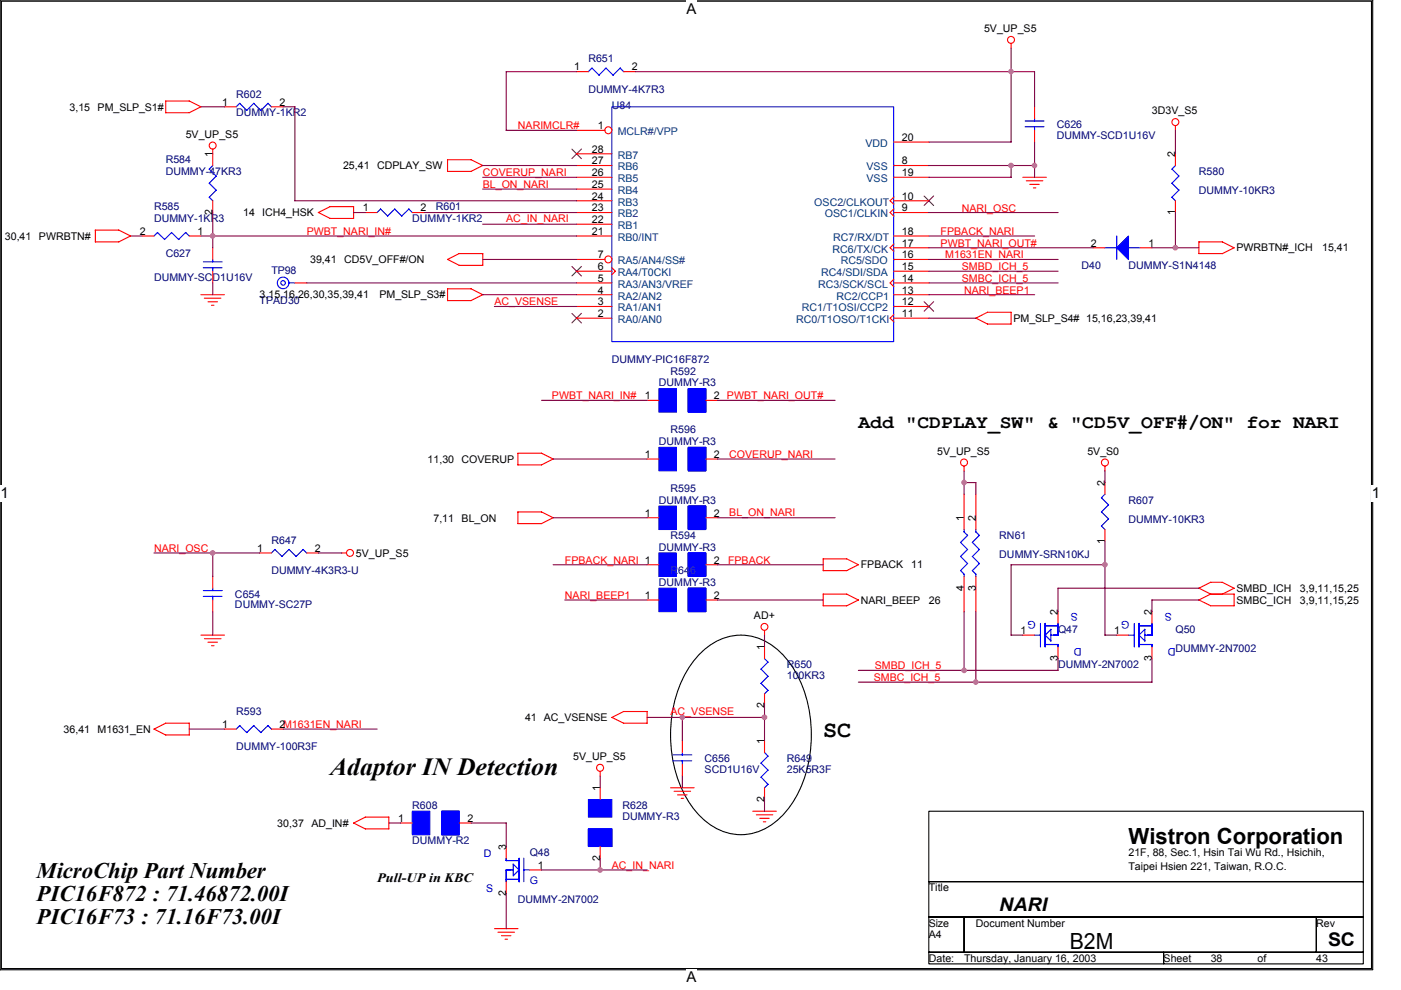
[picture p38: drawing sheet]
<svg xmlns="http://www.w3.org/2000/svg" width="297mm" height="210mm" viewBox="0 0 297 210" stroke-linecap="round" stroke-linejoin="round" font-family="sans-serif">
<defs><g id="words">
<text font-size="5.2" x="70" y="164.3">Adaptor IN Detection</text>
<text font-size="5" x="174.5" y="156.3">SC</text>
<g font-size="4.7">
<text x="239.3" y="178.9">Wistron Corporation</text>
<text x="7.8" y="186.2">MicroChip Part Number</text>
<text x="7.8" y="191.1">PIC16F872 : 71.46872.00I</text>
<text x="7.8" y="195.9">PIC16F73 : 71.16F73.00I</text>
<text x="226.8" y="201.1">B2M</text>
</g>
<g font-size="4">
<text x="182" y="90.7">Add &quot;CDPLAY_SW&quot; &amp; &quot;CD5V_OFF#/ON&quot; for NARI</text>
<text x="211.9" y="193.1">NARI</text>
<text x="281.6" y="200.6">SC</text>
</g>
<g font-size="3.2">
<text x="145.5" y="2.9">A</text>
<text x=".1" y="105.6">1</text>
<text x="290.8" y="105.6">1</text>
<text x="145.5" y="208.3">A</text>
</g>
<text font-size="2.7" x="79.9" y="186.9">Pull-UP in KBC</text>
<g font-size="2.2">
<text x="208.6" y="6.8">5V_UP_S5</text>
<text x="121.8" y="14.9">1</text>
<text x="134" y="14.9">2</text>
<text x="14.7" y="23.5">3,15</text>
<text x="20.7" y="23.5">PM_SLP_S1#</text>
<text x="47.1" y="22.4">1</text>
<text x="59.3" y="22.4">2</text>
<text x="39.4" y="29.2">5V_UP_S5</text>
<text x="126.7" y="27.4">1</text>
<text x="191.2" y="29.9">20</text>
<text x="244.2" y="24.2">3D3V_S5</text>
<text x="45.1" y="33.4" transform="rotate(-90 45.1 33.4)">1</text>
<text x="72.7" y="35.9">25,41</text>
<text x="79.9" y="35.9">CDPLAY_SW</text>
<text x="125.5" y="34.9">27</text>
<text x="125.5" y="32.4">28</text>
<text x="191.2" y="34.9">8</text>
<text x="249.2" y="33.4" transform="rotate(-90 249.2 33.4)">2</text>
<text x="125.5" y="39.8">25</text>
<text x="125.5" y="37.3">26</text>
<text x="191.2" y="37.3">19</text>
<text x="45.1" y="45.6" transform="rotate(-90 45.1 45.6)">2</text>
<text x="51.6" y="45.8">14 ICH4_HSK</text>
<text x="77" y="44.8">1</text>
<text x="89.2" y="44.8">2</text>
<text x="125.5" y="47.3">22</text>
<text x="125.5" y="44.8">23</text>
<text x="125.5" y="42.3">24</text>
<text x="191.2" y="42.3">10</text>
<text x="191.2" y="44.8">9</text>
<text x="249.2" y="45.6" transform="rotate(-90 249.2 45.6)">1</text>
<text x="1" y="50.8">30,41</text>
<text x="8.3" y="50.8">PWRBTN#</text>
<text x="29.7" y="49.8">2</text>
<text x="41.9" y="49.8">1</text>
<text x="125.5" y="49.8">21</text>
<text x="191.2" y="52.3">17</text>
<text x="191.2" y="49.8">18</text>
<text x="231.3" y="52.3">2</text>
<text x="243.5" y="52.3">1</text>
<text x="262.2" y="53.3">PWRBTN#_ICH</text>
<text x="280.3" y="53.3">15,41</text>
<text x="65.8" y="55.8">39,41</text>
<text x="73" y="55.8">CD5V_OFF#/ON</text>
<text x="126.7" y="59.8">5</text>
<text x="126.7" y="57.3">6</text>
<text x="126.7" y="54.8">7</text>
<text x="191.2" y="54.8">16</text>
<text x="191.2" y="57.3">15</text>
<text x="191.2" y="59.8">14</text>
<text x="55.1" y="63.3">3,15,16,26,30,35,39,41</text>
<text x="80.5" y="63.3">PM_SLP_S3#</text>
<text x="126.7" y="64.7">3</text>
<text x="126.7" y="62.2">4</text>
<text x="191.2" y="64.7">12</text>
<text x="191.2" y="62.2">13</text>
<text x="126.7" y="67.2">2</text>
<text x="191.2" y="67.2">11</text>
<text x="214.9" y="68.2">PM_SLP_S4# 15,16,23,39,41</text>
<text x="136.7" y="84.6">1</text>
<text x="151.4" y="84.6">2 PWBT_NARI_OUT#</text>
<text x="90.7" y="98.1">11,30</text>
<text x="97.9" y="98.1">COVERUP</text>
<text x="136.7" y="97.1">1</text>
<text x="151.4" y="97.1">2</text>
<text x="198.7" y="96.4">5V_UP_S5</text>
<text x="230.5" y="96.4">5V_S0</text>
<text x="234.2" y="103.1" transform="rotate(-90 234.2 103.1)">2</text>
<text x="91.9" y="110.6">7,11</text>
<text x="97.9" y="110.6">BL_ON</text>
<text x="136.7" y="109.5">1</text>
<text x="151.4" y="109.5">2</text>
<text x="204.4" y="110.5" transform="rotate(-90 204.4 110.5)">1</text>
<text x="206.9" y="110.5" transform="rotate(-90 206.9 110.5)">2</text>
<text x="54.5" y="117">1</text>
<text x="66.8" y="117">2</text>
<text x="75.5" y="118">5V_UP_S5</text>
<text x="151.4" y="119.5">2</text>
<text x="234.2" y="115.3" transform="rotate(-90 234.2 115.3)">1</text>
<text x="182.5" y="120.5">FPBACK</text>
<text x="193.2" y="120.5">11</text>
<text x="204.4" y="125.2" transform="rotate(-90 204.4 125.2)">4</text>
<text x="206.9" y="125.2" transform="rotate(-90 206.9 125.2)">3</text>
<text x="262.2" y="125.5">SMBD_ICH</text>
<text x="275.6" y="125.5">3,9,11,15,25</text>
<text x="136.7" y="127">1</text>
<text x="151.4" y="127">2</text>
<text x="159.8" y="131.2">AD+</text>
<text x="182.5" y="128">NARI_BEEP</text>
<text x="196.9" y="128">26</text>
<text x="224.3" y="130.4" transform="rotate(-90 224.3 130.4)">2</text>
<text x="244.2" y="130.4" transform="rotate(-90 244.2 130.4)">2</text>
<text x="262.2" y="128">SMBC_ICH</text>
<text x="275.6" y="128">3,9,11,15,25</text>
<text x="162.1" y="137.9" transform="rotate(-90 162.1 137.9)">1</text>
<text x="216.3" y="134.4">1</text>
<text x="236.3" y="134.4">1</text>
<text x="224.3" y="140.1" transform="rotate(-90 224.3 140.1)">3</text>
<text x="244.2" y="140.1" transform="rotate(-90 244.2 140.1)">3</text>
<text x="13.5" y="155.4">36,41</text>
<text x="20.7" y="155.4">M1631_EN</text>
<text x="47.1" y="154.3">1</text>
<text x="59.3" y="154.3">2M1631EN_NARI</text>
<text x="111.3" y="152.9">41 AC_VSENSE</text>
<text x="162.1" y="150.1" transform="rotate(-90 162.1 150.1)">2</text>
<text x="121.5" y="161.1">5V_UP_S5</text>
<text x="162.1" y="157.8" transform="rotate(-90 162.1 157.8)">1</text>
<text x="127.2" y="167.8" transform="rotate(-90 127.2 167.8)">1</text>
<text x="162.1" y="170" transform="rotate(-90 162.1 170)">2</text>
<text x="58.8" y="175.3">30,37</text>
<text x="66" y="175.3">AD_IN#</text>
<text x="84.4" y="174.2">1</text>
<text x="99.1" y="174.2">2</text>
<text x="107.3" y="180.2" transform="rotate(-90 107.3 180.2)">3</text>
<text x="114" y="184.2">1</text>
<text x="127.2" y="182.5" transform="rotate(-90 127.2 182.5)">2</text>
<text x="239.3" y="181.5">21F, 88, Sec.1, Hsin Tai Wu Rd., Hsichih,</text>
<text x="239.3" y="184.5">Taipei Hsien 221, Taiwan, R.O.C.</text>
<text x="107.3" y="189.9" transform="rotate(-90 107.3 189.9)">2</text>
<text x="196.9" y="189">Title</text>
<text x="196.9" y="196.4">Size</text>
<text x="206.9" y="196.4">Document Number</text>
<text x="279.1" y="196.4">Rev</text>
<text x="196.9" y="198.9">A4</text>
<text x="196.9" y="203.9">Date:</text>
<text x="204.4" y="203.9">Thursday, January 16, 2003</text>
<text x="246.7" y="203.9">Sheet</text>
<text x="256.7" y="203.9">38</text>
<text x="266.6" y="203.9">of</text>
<text x="279.1" y="203.9">43</text>
</g>
<g font-size="2.2" fill="#000080">
<text x="124.8" y="13.2">R651</text>
<text x="50.1" y="20.7">R602</text>
<text x="124.8" y="19.7">DUMMY-4K7R3</text>
<text x="129.7" y="23.2">U84</text>
<text x="50.1" y="24.7">DUMMY-1KR2</text>
<text x="224.1" y="27.2">C626</text>
<text x="224.1" y="29.4">DUMMY-SCD1U16V</text>
<text x="35.1" y="34.6">R584</text>
<text x="35.1" y="37.1">DUMMY-47KR3</text>
<text x="254.2" y="37.1">R580</text>
<text x="254.2" y="41.1">DUMMY-10KR3</text>
<text x="32.7" y="44.6">R585</text>
<text x="32.7" y="47.1">DUMMY-1KR3</text>
<text x="87.4" y="47.1">DUMMY-1KR2</text>
<text x="92.4" y="44.6">R601</text>
<text x="32.7" y="59.5">DUMMY-SCD1U16V</text>
<text x="35.1" y="54.6">C627</text>
<text x="57.5" y="58">TP98</text>
<text x="229.3" y="57">D40</text>
<text x="239.3" y="57">DUMMY-S1N4148</text>
<text x="55.1" y="64.5">TPAD30</text>
<text x="129.7" y="77">DUMMY-PIC16F872</text>
<text x="139.7" y="81.9">DUMMY-R3</text>
<text x="142.2" y="79.5">R592</text>
<text x="139.7" y="94.4">DUMMY-R3</text>
<text x="142.2" y="91.9">R596</text>
<text x="139.7" y="106.8">DUMMY-R3</text>
<text x="142.2" y="104.4">R595</text>
<text x="239.3" y="106.8">R607</text>
<text x="239.3" y="110.8">DUMMY-10KR3</text>
<text x="57.5" y="115.3">R647</text>
<text x="139.7" y="116.8">DUMMY-R3</text>
<text x="142.2" y="114.3">R594</text>
<text x="211.9" y="114.3">RN61</text>
<text x="211.9" y="118.3">DUMMY-SRN10KJ</text>
<text x="57.5" y="121.8">DUMMY-4K3R3-U</text>
<text x="139.7" y="124.2">DUMMY-R3</text>
<text x="142.2" y="121.8">R646</text>
<text x="49.8" y="126.7">C654</text>
<text x="49.8" y="129">DUMMY-SC27P</text>
<text x="224.3" y="134.2">Q47</text>
<text x="249.2" y="134.2">Q50</text>
<text x="166.8" y="141.7">R650</text>
<text x="166.8" y="143.9">100KR3</text>
<text x="224.3" y="141.7">DUMMY-2N7002</text>
<text x="249.2" y="138.2">DUMMY-2N7002</text>
<text x="50.1" y="151.6">R593</text>
<text x="50.1" y="159.1">DUMMY-100R3F</text>
<text x="149.4" y="161.6">C656</text>
<text x="166.8" y="161.6">R649</text>
<text x="149.4" y="163.8">SCD1U16V</text>
<text x="166.8" y="163.8">25K5R3F</text>
<text x="87.4" y="171.6">R608</text>
<text x="132" y="171.6">R628</text>
<text x="132" y="173.8">DUMMY-R3</text>
<text x="87.4" y="179">DUMMY-R2</text>
<text x="112.3" y="181.5">Q48</text>
<text x="109.8" y="191.5">DUMMY-2N7002</text>
</g>
<g font-size="2.2" fill="#f00">
<text x="109.8" y="27.4">NARIMCLR#</text>
<text x="102.4" y="37.4">COVERUP_NARI</text>
<text x="102.4" y="39.9">BL_ON_NARI</text>
<text x="107.3" y="47.1">AC_IN_NARI</text>
<text x="203.9" y="44.9">NARI_OSC</text>
<text x="65" y="49.8">PWBT_NARI_IN#</text>
<text x="199.4" y="49.8">FPBACK_NARI</text>
<text x="199.4" y="52.3">PWBT_NARI_OUT#</text>
<text x="200.4" y="54.8">M1631EN_NARI</text>
<text x="203.9" y="57.3">SMBD_ICH_5</text>
<text x="203.9" y="59.8">SMBC_ICH_5</text>
<text x="104.8" y="64.8">AC_VSENSE</text>
<text x="204.4" y="62.3">NARI_BEEP1</text>
<text x="117" y="84.7">PWBT_NARI_IN#</text>
<text x="154.6" y="97.1">COVERUP_NARI</text>
<text x="154.6" y="109.3">BL_ON_NARI</text>
<text x="32.7" y="117">NARI_OSC</text>
<text x="119.8" y="119.5">FPBACK_NARI 1</text>
<text x="154.4" y="119.5">FPBACK</text>
<text x="119.8" y="127">NARI_BEEP1</text>
<text x="185.5" y="141.9">SMBD_ICH_5</text>
<text x="185.2" y="144.4">SMBC_ICH_5</text>
<text x="142.2" y="151.6">AC_VSENSE</text>
<text x="129.7" y="184.3">AC_IN_NARI</text>
</g>
<g font-size="2.2" fill="#004080">
<text x="131" y="28.7">MCLR#/VPP</text>
<text x="131" y="33.7">RB7</text>
<text x="183.5" y="31.2">VDD</text>
<text x="131" y="41.1">RB4</text>
<text x="131" y="38.6">RB5</text>
<text x="131" y="36.1">RB6</text>
<text x="183.7" y="36.1">VSS</text>
<text x="183.7" y="38.6">VSS</text>
<text x="131" y="46.1">RB2</text>
<text x="131" y="43.6">RB3</text>
<text x="172.7" y="43.6">OSC2/CLKOUT</text>
<text x="174.9" y="46.1">OSC1/CLKIN</text>
<text x="131" y="51.1">RB0/INT</text>
<text x="131" y="48.6">RB1</text>
<text x="176.5" y="53.6">RC6/TX/CK</text>
<text x="176.7" y="51.1">RC7/RX/DT</text>
<text x="131" y="58.5">RA4/T0CKI</text>
<text x="131" y="56">RA5/AN4/SS#</text>
<text x="174.1" y="58.5">RC4/SDI/SDA</text>
<text x="178.2" y="56">RC5/SDO</text>
<text x="131" y="63.5">RA2/AN2</text>
<text x="131" y="61">RA3/AN3/VREF</text>
<text x="173.5" y="61">RC3/SCK/SCL</text>
<text x="177.4" y="63.5">RC2/CCP1</text>
<text x="131" y="68.5">RA0/AN0</text>
<text x="131" y="66">RA1/AN1</text>
<text x="168.8" y="68.5">RC0/T1OSO/T1CKI</text>
<text x="170" y="66">RC1/T1OSI/CCP2</text>
</g>
<g font-size="2.2" fill="#00f">
<text x="219.6" y="131.6" transform="rotate(180 219.6 131.6)">G</text>
<text x="228.6" y="129.9" transform="rotate(180 228.6 129.9)">S</text>
<text x="239.5" y="131.6" transform="rotate(180 239.5 131.6)">G</text>
<text x="248.5" y="129.9" transform="rotate(180 248.5 129.9)">S</text>
<text x="229.3" y="137.4" transform="rotate(180 229.3 137.4)">D</text>
<text x="249.2" y="137.4" transform="rotate(180 249.2 137.4)">D</text>
<text x="102.6" y="181.8">D</text>
<text x="103.1" y="189.2">S</text>
<text x="112.3" y="187.5">G</text>
</g>
</g></defs>
<path d="M0 0h291v205.6h-291zM.3 .3h290.5v205.1h-290.5z" fill="none" stroke="#000" stroke-width=".23"/>
<g fill="#fff">
<path d="M145.5 .1h2.2v3.5h-2.2z"/>
<path d="M145.5 205.5h2.2v3.5h-2.2z"/>
<path d="M.1 102.8h1.8v3.5h-1.8z"/>
<path d="M290.8 102.8h1.8v3.5h-1.8z"/>
</g>
<path d="M148.1 139a11.6 11.6 0 0 1 18 0 26.4 26.4 0 0 1 5.3 22.7 20.1 20.1 0 0 1-8.8 13.8 11.2 11.2 0 0 1-13.4-1.7 23.9 23.9 0 0 1-7-18 25 25 0 0 1 5.9-16.8zM196.9 172h92.1v14.9h-92.1zM196.9 186.9h92.1v7.5h-92.1zM196.9 194.4h7.5v7.5h-7.5zM204.4 194.4h74.7v7.5h-74.7zM279.1 194.4h9.9v7.5h-9.9zM196.9 201.9h49.8v2.5h-49.8zM246.7 201.9h42.3v2.5h-42.3z" fill="none" stroke="#000" stroke-width=".23"/>
<g fill="none" stroke="#f00" stroke-width=".23">
<path d="M122.2 15.2h2.6M132.2 15.2h2.5M214.4 9.2v1M35.1 21.4h5l2.5 1.2-2.5 1.3h-5v-2.5M45.1 31.6v3.5M47.6 22.6h2.5M57.5 22.6h2.5M102.4 35.1l-2.5 1.2-5 .1v-2.5h5l2.5 1.2M122.2 37.6h7.5M122.2 35.1h7.5M122.2 32.6h7.5M122.2 27.6h6"/>
<path d="M189.5 37.6h7.5M189.5 35.1h7.5M189.5 30.1h7.5M216.8 37.6h5M217.6 38.3h3.5M218.3 39.1h2M219.1 39.8h.5M219.3 22.6v2.5M219.3 27.6v2.5M249.2 26.6v1.1M249.2 32.6v2.5M27.7 50l-2.5-1.2h-5v2.5h5"/>
<path d="M27.7 50l-2.5 1.3M30.1 50h2.6M40.1 50h2.5M45.1 42.6v2.5M45.1 52.5v2.5M45.1 57.5v2.5M62.5 60h2.5M70 43.8h5M70 43.8l-2.5 1.2 2.5 1.3M75 43.8v2.5h-5M77.4 45.1h2.5M87.4 45.1h2.5"/>
<path d="M94.9 55l2.5 1.3M97.3 56.3h5.1M102.4 53.8v2.5M102.4 53.8l-5-.1-2.5 1.3M122.2 60h7.5M122.2 57.5h7.5M122.2 55h6M122.2 50h7.5M122.2 47.5h7.5M122.2 45.1h7.5M122.2 42.6h7.5M122.2 40.1h7.5"/>
<path d="M129.7 56.7l.8 .8-.8 .8M189.5 60h7.5M189.5 52.5h7.5M189.5 57.5h7.5M189.5 55h7.5M189.5 50h7.5M189.5 45.1h7.5M189.5 42.6h7.5M189.5 59.2l-.8 .8 .8 .8M189.5 51.8l-.8 .7 .8 .8M189.5 44.3l-.8 .8 .8 .7M189.5 41.8l-.8 .8 .8 .7"/>
<path d="M231.8 52.5h2.5M241.7 52.5h2.6M249.2 42.6v2.5M254.2 53.8h5M254.2 51.3h5M254.2 51.3v2.5M259.2 51.3l2.5 1.3M261.7 52.5l-2.6 1.3M42.6 62.5h5M43.3 63.2h3.5M44.1 64h2M44.8 64.7h.6"/>
<path d="M102.4 62.5l-2.6-1.3h-4.9v2.6M102.4 62.5l-2.5 1.2h-5M122.2 62.5h7.5M122.2 67.5h7.5M122.2 65h7.5M189.5 62.5h7.5M189.5 67.5h7.5M189.5 65h7.5M189.5 66.7l-.8 .8 .8 .7M206.9 67.4l2.5 1.3h5M209.4 66.2h5M209.4 66.2l-2.5 1.3"/>
<path d="M214.4 66.2v2.5M109.8 96.1h5l2.5 1.2-2.5 1.3h-5v-2.5M137.2 84.9h2.5M137.2 97.3h2.5M149.6 84.9h2.6M149.6 97.3h2.6M204.4 98.8v1M234.3 98.8v1M55 117.2h2.5M65 117.2h2.5M72.5 117.2h1M109.8 108.5h5"/>
<path d="M114.8 108.5l2.5 1.2-2.5 1.3h-5v-2.5M137.2 109.8h2.5M137.2 119.7h2.5M149.6 109.8h2.6M149.6 119.7h2.6M174.5 118.5h5M179.5 118.5l2.5 1.2-2.5 1.3h-5v-2.5M204.4 104.8v7.5M206.9 104.8v7.5M234.3 102.3v2.5M234.3 112.3v2.5M42.6 134.7h5"/>
<path d="M43.3 135.4h3.6M44.1 136.2h2M44.8 136.9h.6M45.1 122.2v2.5M45.1 127.2v2.5M137.2 127.2h2.5M149.6 127.2h2.6M162.1 133.7v1M162.1 137.1v2.6M174.5 128.4h5M174.5 128.4v-2.4h5l2.5 1.2-2.5 1.3M204.4 122.2v7.5"/>
<path d="M206.9 122.2v7.5M216.8 134.7h2.5M224.3 129.7v2.5M224.3 137.2v2.5M236.7 134.7h2.6M244.2 129.7v2.5M244.2 137.2v2.5M254.2 124.7l2.5 1.3-2.5 1.2M254.2 127.2l2.5 1.2M256.7 126h5v2.5M256.7 128.4h5M259.2 123.5l2.5 1.2-2.6 1.3"/>
<path d="M259.2 123.5l-2.5-.1-2.5 1.3M35.1 153.3h5M35.1 153.3l-2.5 1.3M40.1 153.3v2.5l-4.9 .1-2.5-1.3M47.6 154.6h2.5M57.5 154.6h2.5M132.2 150.9l5-.1v2.5M132.2 150.9l-2.5 1.2 2.5 1.2h5M144.7 157.1v2.5M162.1 147.1v2.5M162.1 157.1v2.5M75 174.5l2.5 1.3 5-.1"/>
<path d="M77.4 173.2h5M77.5 173.2l-2.6 1.3M82.4 173.2v2.5M84.9 174.5h2.5M97.4 174.5h2.5M107.3 179.5v2.5M127.3 163.6v1M127.3 167v2.5M127.3 179.5v2.5M142.2 167h5M142.9 167.8h3.5M143.7 168.5h2"/>
<path d="M144.4 169.3h.5M144.7 162.1v2.5M159.6 172h5M160.4 172.8h3.4M161.1 173.5h2M161.8 174.2h.6M162.1 167v2.5M104.8 196.9h5M105.6 197.7h3.5M106.3 198.4h2M107.1 199.1h.5M107.3 186.9v2.6"/>
<path d="M112.3 184.4h2.5"/>
<circle cx="214.4" cy="8.5" r=".74"/>
<circle cx="45.1" cy="30.9" r=".74"/>
<circle cx="129" cy="27.6" r=".74"/>
<circle cx="249.2" cy="25.9" r=".74"/>
<circle cx="129" cy="55" r=".73"/>
<circle cx="204.4" cy="98.1" r=".74"/>
<circle cx="234.3" cy="98.1" r=".74"/>
<circle cx="74.2" cy="117.2" r=".74"/>
<circle cx="162.1" cy="132.9" r=".73"/>
<circle cx="127.2" cy="162.8" r=".74"/>
</g>
<g fill="none" stroke="#00f" stroke-width=".23">
<path d="M124.8 15.2l.7-.8 1.5 1.6 1.5-1.6 1.5 1.6M132.2 15.2l-.7-.8-1.5 1.5M44.4 35.9l1.5 1.5M45.1 35.1l-.8 .8M45.8 37.3l-1.5 1.6 1.6 1.4-1.6 1.5 .8 .8M50.1 22.6l.7-.7 1.5 1.5 1.5-1.5 1.5 1.5M57.6 22.7l-.8-.8-1.5 1.5M129.7 22.6h59.8v49.8h-59.8zM217.3 26.9h4M217.4 25.7h4M219.3 25.1v.6M219.3 26.9v.7"/>
<path d="M248.5 38.8l1.5 1.5M248.5 35.8l1.5 1.5-1.5 1.5M249.2 35.1l-.7 .8M32.6 50.1l.8-.8 1.5 1.5 1.5-1.5 1.5 1.5M39.3 49.3l.8 .7M39.4 49.3l-1.5 1.5M43.1 56.8h4M43.1 55.5h4M45.1 55v.5M45.1 56.7v.8M61.3 60h1.2M80.7 44.3l1.5 1.5"/>
<path d="M80.7 44.3l-.8 .8M82.2 45.8l1.5-1.5 1.5 1.5M86.7 44.3l.7 .8M86.7 44.3l-1.5 1.5M234.2 52.5h2.6M236.8 50v5M239.2 52.5h2.5M248.5 41.8l.7 .8M250 40.3l-1.5 1.5M57.5 117.2l.8-.7 1.5 1.5 1.5-1.5 1.5 1.5M64.3 116.5l.7 .8M64.3 116.5l-1.5 1.5"/>
<path d="M203.6 118l1.5 1.5M203.6 115l1.5 1.5M204.4 112.8l.7 .7M204.4 112.2v.6M205.2 119.5l-1.5 1.5M205.2 116.5l-1.5 1.5M205.2 113.5l-1.5 1.5M206.9 112.3v.5l.8 .7M207.6 113.5l-1.5 1.5 1.6 1.5M207.6 116.5l-1.5 1.5 1.6 1.5M207.6 119.5l-1.5 1.5 .8 .8M233.5 111.5l.8 .8"/>
<path d="M233.5 108.5l1.5 1.5M233.5 105.5l1.5 1.5M234.3 104.8l-.8 .7M235.1 110l-1.6 1.5M235.1 107l-1.6 1.5M43.1 126.4h4M43.1 125.2h4M45.1 124.7v.5M45.1 126.4v.8M162.1 139.7l.8 .7-1.6 1.5 1.6 1.5-1.6 1.5M203.6 121l.8 .7M204.4 121.7v.5"/>
<path d="M206.9 121.7v.5M219.3 134.7h1.3M220.6 132.2v5M221.6 136.7l2.7-.1v.6M221.6 134.7l1.2-1.3v2.5M221.6 132.2v5M221.6 132.7h2.7M221.6 134.7l1.2 1.2M224.3 132.2v2.5h-1.5M239.3 134.7h1.2M240.5 132.2v5M241.5 136.7h2.7v.5"/>
<path d="M241.5 132.7h2.8M241.5 132.2v5M242.7 135.9v-2.5l-1.2 1.3 1.3 1.2M244.2 132.2l.1 2.5h-1.6M50.1 154.6l.7-.8 1.5 1.5M52.3 155.3l1.5-1.5 1.5 1.5M57.6 154.6l-.8-.8-1.5 1.5M144.7 159.6v.5M161.4 144.9l1.5 1.5M162.1 159.6l.8 .7-1.6 1.5 1.6 1.5-1.6 1.5 1.6 1.5M162.8 146.4l-.7 .7M142.7 161.3h4"/>
<path d="M142.7 160.1h4M144.7 161.3v.8M162.8 166.3l-.7 .7M107.3 186.4h2.8M107.3 182v.5M107.3 182.5h2.8M108.8 183.2l1.3 1.2M108.8 184.4h-1.5v2.6M108.8 183.2v2.5M110.1 182v5M110.1 184.4l-1.3 1.3M111 184.4h1.3"/>
<path d="M111.1 181.9v5"/>
<circle cx="60" cy="60" r="1.23"/>
<circle cx="60" cy="60" r=".49"/>
</g>
<g fill="#00f" stroke="#00f" stroke-width=".23">
<path d="M239.3 50v5l-2.5-2.5z" fill-rule="evenodd"/>
<path d="M139.7 82.4h3.7v5h-3.7z" fill-rule="evenodd"/>
<path d="M145.9 82.4h3.7v5h-3.7z" fill-rule="evenodd"/>
<path d="M145.9 82.4h3.7v5h-3.7z" fill-rule="evenodd"/>
<path d="M139.7 94.8h3.7v5h-3.7z" fill-rule="evenodd"/>
<path d="M145.9 94.8h3.7v5h-3.7z" fill-rule="evenodd"/>
<path d="M145.9 94.8h3.7v5h-3.7z" fill-rule="evenodd"/>
<path d="M87.4 172h3.7v5h-3.7z" fill-rule="evenodd"/>
<path d="M93.6 172h3.8v5h-3.8z" fill-rule="evenodd"/>
<path d="M93.6 172h3.8v5h-3.8z" fill-rule="evenodd"/>
<path d="M124.8 169.5h4.9v3.7h-4.9z" fill-rule="evenodd"/>
<path d="M124.8 175.7h4.9v3.8h-4.9z" fill-rule="evenodd"/>
<path d="M124.8 175.7h4.9v3.8h-4.9z" fill-rule="evenodd"/>
<path d="M139.7 107.3h3.7v5h-3.7z" fill-rule="evenodd"/>
<path d="M145.9 107.3h3.7v5h-3.7z" fill-rule="evenodd"/>
<path d="M145.9 107.3h3.7v5h-3.7z" fill-rule="evenodd"/>
<path d="M139.7 117.2h3.7v5h-3.7z" fill-rule="evenodd"/>
<path d="M145.9 117.2h3.7v5h-3.7z" fill-rule="evenodd"/>
<path d="M145.9 117.2h3.7v5h-3.7z" fill-rule="evenodd"/>
<path d="M139.7 124.7h3.7v5h-3.7z" fill-rule="evenodd"/>
<path d="M145.9 124.7h3.7v5h-3.7z" fill-rule="evenodd"/>
<path d="M145.9 124.7h3.7v5h-3.7z" fill-rule="evenodd"/>
</g>
<path d="M121.3 31.6l2 2M123.3 31.6l-2 2M121.3 56.5l2 2M123.3 56.5l-2 2M195.9 41.6l2 2M197.9 41.6l-2 2M121.3 66.5l2 2M123.3 66.4l-2 2.1M195.9 64l2 2M197.9 64l-2 2" fill="none" stroke="#804000" stroke-width=".23"/>
<g fill="none" stroke="#800040" stroke-width=".23">
<path d="M107.3 15.2v12.4h15M107.3 15.2h15M134.7 15.2h84.6M214.4 10.2v19.9M219.3 15.2v7.4M42.6 22.6h5M60 22.6h2.5v20M102.3 37.6h20M102.4 35.1h19.9M196.9 37.6h17.5M196.9 35.1h22.5M196.9 30.1h17.5"/>
<path d="M214.4 35.1v2.5M219.3 30.1v7.5M249.2 27.6v5M27.7 50h2.5M42.6 50h79.7M45.1 45.1v7.5M45.1 60v2.5M62.5 42.6h59.8M65 60h57.3M74.9 45.1h2.6M89.9 45.1h32.4M102.3 47.5h20"/>
<path d="M102.3 55h20M102.3 40.1h20M196.9 52.5h34.9M196.9 57.5h27.4M196.9 60h27.4M196.9 45.1h27.4M196.9 55h27.4M196.9 50h22.5M244.2 52.5h10M249.2 45.1v7.5M102.3 62.5h20M104.8 65h17.5"/>
<path d="M196.9 62.5h22.5M196.9 67.5h10M114.8 84.9h22.4M117.3 97.3h19.9M152.1 84.9h25M152.1 97.3h25M204.4 99.8v5M234.3 99.8v2.5M32.6 117.2h22.5M45.1 117.2v5M67.5 117.2h5M117.3 119.7h19.9"/>
<path d="M117.3 109.8h19.9M152.1 119.7h22.5M152.1 109.8h25M204.4 102.3h2.5v2.5M234.3 114.8v19.9h2.5M234.3 119.7h-19.9v15h2.4M45.1 129.7v5M119.8 127.2h17.4M152.1 127.2h22.4M162.1 134.7v2.5M204.4 129.7v12.5M206.9 129.7v15"/>
<path d="M224.3 139.7v2.4h-42.3M224.3 124.7v5M224.3 124.7h29.9M244.2 139.7v5l-62.2-.1M254.2 127.2h-10v2.5M40.1 154.6h7.5M60 154.6h20M137.2 152.1h24.9M144.7 152.1v5M162.1 149.6v7.5M82.4 174.5h2.5M99.8 174.5h7.5v5"/>
<path d="M127.3 164.5v2.5M144.7 164.5v2.5M162.1 169.5v2.5M107.3 189.4v7.5M114.8 184.4h22.4M127.3 182v2.5"/>
</g>
<g fill="#f0f" stroke="#f0f" stroke-width=".23">
<circle cx="45.1" cy="117.2" r=".49"/>
<circle cx="249.2" cy="52.5" r=".49"/>
<circle cx="214.4" cy="35.1" r=".49"/>
<circle cx="219.3" cy="35.1" r=".49"/>
<circle cx="234.3" cy="119.7" r=".49"/>
<circle cx="214.4" cy="15.2" r=".49"/>
<circle cx="204.4" cy="102.3" r=".49"/>
<circle cx="206.9" cy="144.6" r=".49"/>
<circle cx="204.4" cy="142.1" r=".49"/>
<circle cx="45.1" cy="50" r=".49"/>
<circle cx="127.2" cy="184.4" r=".49"/>
<circle cx="162.1" cy="152.1" r=".49"/>
<circle cx="144.6" cy="152.1" r=".49"/>
</g>
<use href="#words"/>
</svg>
